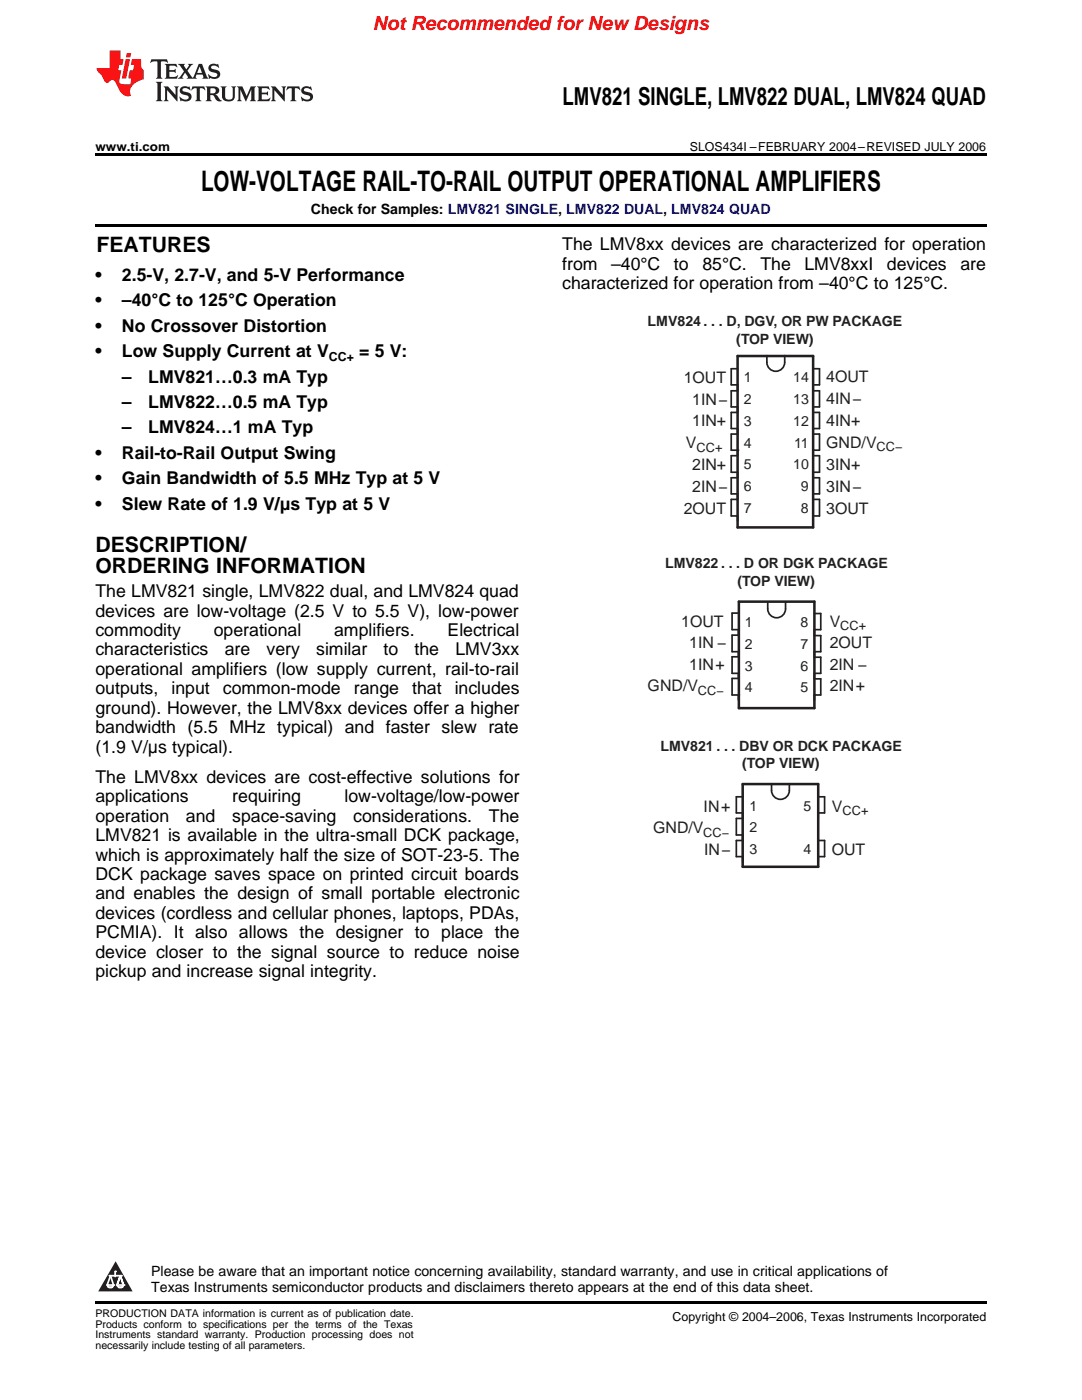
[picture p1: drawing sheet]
<svg xmlns="http://www.w3.org/2000/svg" width="216mm" height="279mm" viewBox="0 0 216 279" stroke-linecap="round" stroke-linejoin="round" font-family="sans-serif">
<defs><g id="words">
<text font-size="5.6" x="40.1" y="38.1">LOW-VOLTAGE RAIL-TO-RAIL OUTPUT OPERATIONAL AMPLIFIERS</text>
<text font-size="4.9" x="112.3" y="21">LMV821 SINGLE, LMV822 DUAL, LMV824 QUAD</text>
<g font-size="4.2">
<text x="19.2" y="50.3">FEATURES</text>
<text x="19" y="110.2">DESCRIPTION/</text>
<text x="19" y="114.4">ORDERING INFORMATION</text>
</g>
<text font-size="3.9" fill="#f00" x="74.4" y="6">Not Recommended for New Designs</text>
<g font-size="3.5">
<text x="112.2" y="50">The LMV8xx devices are characterized for operation</text>
<text x="112.2" y="53.8">from</text>
<text x="122" y="53.8">–40°C</text>
<text x="134.5" y="53.8">to</text>
<text x="140.1" y="53.8">85°C.</text>
<text x="151.7" y="53.8">The</text>
<text x="160.5" y="53.8">LMV8xxI</text>
<text x="177" y="53.8">devices</text>
<text x="191.6" y="53.8">are</text>
<text x="19" y="56">•</text>
<text x="24.3" y="56">2.5-V, 2.7-V, and 5-V Performance</text>
<text x="112.2" y="57.7">characterized for operation from –40°C to 125°C.</text>
<text x="19" y="61.1">•</text>
<text x="24.3" y="61.1">–40°C to 125°C Operation</text>
<text x="19" y="66.2">•</text>
<text x="19" y="71.3">•</text>
<text x="24.3" y="66.2">No Crossover Distortion</text>
<text x="24.3" y="71.3">Low Supply Current at V</text>
<text x="71.6" y="71.3">= 5 V:</text>
<text x="24.3" y="76.3">–</text>
<text x="29.6" y="76.3">LMV821…0.3 mA Typ</text>
<text x="24.3" y="81.4">–</text>
<text x="29.6" y="81.4">LMV822…0.5 mA Typ</text>
<text x="24.3" y="86.5">–</text>
<text x="29.6" y="86.5">LMV824…1 mA Typ</text>
<text x="19" y="91.6">•</text>
<text x="24.3" y="91.6">Rail-to-Rail Output Swing</text>
<text x="19" y="96.7">•</text>
<text x="19" y="101.7">•</text>
<text x="24.3" y="96.7">Gain Bandwidth of 5.5 MHz Typ at 5 V</text>
<text x="24.3" y="101.7">Slew Rate of 1.9 V/μs Typ at 5 V</text>
<text x="19" y="119.2">The LMV821 single, LMV822 dual, and LMV824 quad</text>
<text x="19" y="123">devices are low-voltage (2.5 V to 5.5 V), low-power</text>
<text x="19" y="126.9">commodity</text>
<text x="19" y="130.8">characteristics</text>
<text x="42.7" y="126.9">operational</text>
<text x="44.8" y="130.8">are</text>
<text x="53.2" y="130.8">very</text>
<text x="63.1" y="130.8">similar</text>
<text x="66.7" y="126.9">amplifiers.</text>
<text x="76.5" y="130.8">to</text>
<text x="82.7" y="130.8">the</text>
<text x="89.3" y="126.9">Electrical</text>
<text x="90.9" y="130.8">LMV3xx</text>
<text x="19" y="134.7">operational amplifiers (low supply current, rail-to-rail</text>
<text x="19" y="138.6">outputs,</text>
<text x="19" y="142.5">ground). However, the LMV8xx devices offer a higher</text>
<text x="34.2" y="138.6">input</text>
<text x="44.5" y="138.6">common-mode</text>
<text x="70.6" y="138.6">range</text>
<text x="82.2" y="138.6">that</text>
<text x="90.7" y="138.6">includes</text>
<text x="19" y="146.3">bandwidth (5.5 MHz typical) and faster slew rate</text>
<text x="19" y="150.2">(1.9 V/μs typical).</text>
<text x="19" y="156.2">The LMV8xx devices are cost-effective solutions for</text>
<text x="19" y="160.1">applications</text>
<text x="46.4" y="160.1">requiring</text>
<text x="68.8" y="160.1">low-voltage/low-power</text>
<text x="19" y="164">operation</text>
<text x="19" y="167.9">LMV821 is available in the ultra-small DCK package,</text>
<text x="37.1" y="164">and</text>
<text x="46.3" y="164">space-saving</text>
<text x="70.5" y="164">considerations.</text>
<text x="97.6" y="164">The</text>
<text x="19" y="171.7">which is approximately half the size of SOT-23-5. The</text>
<text x="19" y="175.6">DCK package saves space on printed circuit boards</text>
<text x="19" y="179.5">and enables the design of small portable electronic</text>
<text x="19" y="183.4">devices (cordless and cellular phones, laptops, PDAs,</text>
<text x="19" y="187.3">PCMIA). It also allows the designer to place the</text>
<text x="19" y="191.1">device closer to the signal source to reduce noise</text>
<text x="19" y="195">pickup and increase signal integrity.</text>
</g>
<g font-size="3.2" fill="#231f20">
<text x="136.4" y="76.4">1OUT</text>
<text x="164.9" y="76.3">4OUT</text>
<text x="138.1" y="80.8">1IN−</text>
<text x="164.9" y="80.7">4IN−</text>
<text x="136.8" y="89.5">V</text>
<text x="138.1" y="85.1">1IN+</text>
<text x="164.9" y="85">4IN+</text>
<text x="164.9" y="89.4">GND/V</text>
<text x="138.1" y="93.8">2IN+</text>
<text x="164.9" y="93.7">3IN+</text>
<text x="138.1" y="98.2">2IN−</text>
<text x="164.9" y="98.1">3IN−</text>
<text x="136.4" y="102.6">2OUT</text>
<text x="164.9" y="102.5">3OUT</text>
<text x="135.9" y="125.1">1OUT</text>
<text x="165.6" y="125.1">V</text>
<text x="137.5" y="129.4">1IN −</text>
<text x="165.6" y="129.4">2OUT</text>
<text x="129.2" y="137.9">GND/V</text>
<text x="137.5" y="133.7">1IN+</text>
<text x="165.6" y="133.7">2IN −</text>
<text x="165.6" y="137.9">2IN+</text>
<text x="140.4" y="162">IN+</text>
<text x="166" y="162">V</text>
<text x="130.3" y="166.3">GND/V</text>
<text x="140.5" y="170.7">IN−</text>
<text x="166" y="170.7">OUT</text>
</g>
<g font-size="2.8">
<text x="62.1" y="42.7">Check for Samples: LMV821 SINGLE, LMV822 DUAL, LMV824 QUAD</text>
<text x="30.2" y="254.7">Please be aware that an important notice concerning availability, standard warranty, and use in critical applications of</text>
<text x="30.2" y="257.9">Texas Instruments semiconductor products and disclaimers thereto appears at the end of this data sheet.</text>
</g>
<g font-size="2.8" fill="#231f20">
<text x="129.2" y="65.1">LMV824 . . . D, DGV, OR PW PACKAGE</text>
<text x="146.9" y="68.7">(TOP VIEW)</text>
<text x="148.4" y="76.3">1</text>
<text x="158.3" y="76.3">14</text>
<text x="148.4" y="80.6">2</text>
<text x="158.3" y="80.6">13</text>
<text x="148.4" y="84.9">3</text>
<text x="148.4" y="89.3">4</text>
<text x="158.3" y="84.9">12</text>
<text x="158.4" y="89.3">11</text>
<text x="148.4" y="93.7">5</text>
<text x="158.3" y="93.7">10</text>
<text x="148.4" y="98">6</text>
<text x="159.8" y="98">9</text>
<text x="148.4" y="102.3">7</text>
<text x="159.8" y="102.3">8</text>
<text x="132.7" y="113.3">LMV822 . . . D OR DGK PACKAGE</text>
<text x="147.2" y="116.9">(TOP VIEW)</text>
<text x="148.6" y="125.2">1</text>
<text x="159.7" y="125.2">8</text>
<text x="148.6" y="129.6">2</text>
<text x="159.7" y="129.6">7</text>
<text x="148.6" y="133.9">3</text>
<text x="159.7" y="133.9">6</text>
<text x="148.6" y="138.2">4</text>
<text x="159.7" y="138.2">5</text>
<text x="131.8" y="149.8">LMV821 . . . DBV OR DCK PACKAGE</text>
<text x="148.1" y="153.3">(TOP VIEW)</text>
<text x="149.5" y="161.8">1</text>
<text x="160.3" y="161.8">5</text>
<text x="149.5" y="166.1">2</text>
<text x="149.5" y="170.4">3</text>
<text x="160.3" y="170.4">4</text>
</g>
<g font-size="2.5">
<text x="19" y="30.1">www.ti.com</text>
<text x="137.7" y="30.1">SLOS434I –FEBRUARY 2004–REVISED JULY 2006</text>
<text x="65.6" y="72">CC+</text>
<text x="134.2" y="263.6">Copyright © 2004–2006, Texas Instruments Incorporated</text>
</g>
<g font-size="2.5" fill="#231f20">
<text x="139" y="90.2">CC+</text>
<text x="174.9" y="90.1">CC−</text>
<text x="167.7" y="125.7">CC+</text>
<text x="139.2" y="138.6">CC−</text>
<text x="140.3" y="167">CC−</text>
<text x="168.1" y="162.7">CC+</text>
</g>
<g font-size="2.1">
<text x="19" y="262.9">PRODUCTION DATA information is current as of publication date.</text>
<text x="19" y="265">Products conform to specifications per the terms of the Texas</text>
<text x="19" y="267.1">Instruments standard warranty. Production processing does not</text>
<text x="19" y="269.2">necessarily include testing of all parameters.</text>
</g>
<text font-size=".4" fill="#fff" x="19" y="50.2">1</text>
</g></defs>
<path d="M23.1 251.7l3.4 6h-6.9z" fill="#231f20"/>
<path d="M21.4 256.5h1.2l-.3 .5h-.3a.55 .55 0 0 1-.6-.5z" fill-rule="evenodd" fill="#fff"/>
<path d="M21.4 256.5h1.2l-.3 .5h-.3a.55 .55 0 0 1-.6-.5z" fill="none" stroke="#231f20" stroke-width=".34"/>
<path d="M21.4 256.5h1.2l-.3 .5h-.5z" fill="none" stroke="#fff" stroke-width=".34"/>
<path d="M23 254.7h.1" fill="none" stroke="#fff" stroke-width=".34"/>
<path d="M23 253.7v1z" fill="#fff"/>
<path d="M23 253.7v1z" fill="none" stroke="#fff" stroke-width=".34"/>
<circle cx="23" cy="253.7" r=".17" fill="#fff"/>
<path d="M21.9 254.6h.1" fill="none" stroke="#fff" stroke-width=".34"/>
<path d="M21.9 254.6h2.3z" fill="#fff"/>
<path d="M21.9 254.6h2.3z" fill="none" stroke="#fff" stroke-width=".34"/>
<circle cx="24.2" cy="254.6" r=".17" fill="#fff"/>
<path d="M23.3 256.5h.1" fill="none" stroke="#fff" stroke-width=".34"/>
<path d="M24 254.6l-.7 1.9z" fill="#fff"/>
<path d="M24 254.6l-.7 1.9z" fill="none" stroke="#fff" stroke-width=".34"/>
<path d="M24 254.6l.7 1.9z" fill="#fff"/>
<path d="M24 254.6l.7 1.9z" fill="none" stroke="#fff" stroke-width=".34"/>
<path d="M24.6 256.5h.1" fill="none" stroke="#fff" stroke-width=".34"/>
<circle cx="21.4" cy="256.5" r=".17" fill="#fff"/>
<path d="M22.1 254.6l-.7 1.9z" fill="#fff"/>
<path d="M22.1 254.6l-.7 1.9z" fill="none" stroke="#fff" stroke-width=".34"/>
<path d="M22.1 254.6l.5 1.9z" fill="#fff"/>
<path d="M22.1 254.6l.5 1.9z" fill="none" stroke="#fff" stroke-width=".34"/>
<circle cx="22.6" cy="256.5" r=".17" fill="#fff"/>
<path d="M23.4 256.5h1.3a.65 .65 0 0 1-.7 .5 .65 .65 0 0 1-.6-.5z" fill-rule="evenodd" fill="#fff"/>
<path d="M23.4 256.5h1.3a.65 .65 0 0 1-.7 .5 .65 .65 0 0 1-.6-.5z" fill="none" stroke="#231f20" stroke-width=".34"/>
<path d="M23.4 256.5h1.3l-.4 .5h-.6z" fill="none" stroke="#fff" stroke-width=".34"/>
<path d="M23.3 256.5h.1" fill="none" stroke="#fff" stroke-width=".34"/>
<circle cx="24.7" cy="256.5" r=".17" fill="#fff"/>
<path d="M153 71a2.6 2.6 0 0 0 .9 2.9 1.78 1.78 0 0 0 2.7-1.6v-1.3M162.2 73.6h1.3v3.2h-1.3v1.2h1.3v3.2h-1.3v1.1h1.3v3.2h-1.3v1.1h1.3v3.2h-1.3" fill="none" stroke="#231f20" stroke-width=".34"/>
<path d="M147.2 71h15v34.3h-15z" fill="none" stroke="#231f20" stroke-width=".51"/>
<circle cx="162.2" cy="89.8" r=".17" fill="#231f20"/>
<path d="M147.2 73.6h-1.3v3.2h1.3v1.2h-1.3v3.2h1.3v1.1h-1.3v3.2h1.3v1.1h-1.3v3.2h1.3M162.2 89.8v1.1h1.3v3.3h-1.3v1.1h1.3v3.3h-1.3v1.1h1.3v3.3h-1.3v1" fill="none" stroke="#231f20" stroke-width=".34"/>
<circle cx="147.2" cy="89.8" r=".17" fill="#231f20"/>
<path d="M147.2 89.8v1.1h-1.3v3.3h1.3v1.1h-1.3v3.3h1.3v1.1h-1.3v3.3h1.3v1M153.2 120.2a2.59 2.59 0 0 0 .9 2.8 1.78 1.78 0 0 0 2.6-1.5v-1.3M162.5 122.4h1.3v3.3h-1.3v1.1h1.3v3.3h-1.3v1.1h1.3v3.2h-1.3v1.1h1.3v3.2h-1.3" fill="none" stroke="#231f20" stroke-width=".34"/>
<path d="M147.4 120.1h15.1v21.2h-15.1z" fill="none" stroke="#231f20" stroke-width=".51"/>
<circle cx="162.5" cy="138.7" r=".17" fill="#231f20"/>
<path d="M147.3 122.4h-1.2v3.3h1.2v1.1h-1.2v3.3h1.2v1h-1.2v3.3h1.2v1h-1.2v3.3h1.2M162.5 138.7v1.1" fill="none" stroke="#231f20" stroke-width=".34"/>
<circle cx="147.3" cy="138.7" r=".17" fill="#231f20"/>
<path d="M147.3 138.7v1M148.2 159h-1.3v3.2h1.3v1.1h-1.3v3.3h1.3v1.1h-1.3v3.3h1.3v1.1M154 156.4a2.6 2.6 0 0 0 .8 2.9 1.78 1.78 0 0 0 2.7-1.6v-1.3M163.3 159h1.2v3.2h-1.2v1.1M163.3 167.7h1.2v3.3h-1.2v1.1" fill="none" stroke="#231f20" stroke-width=".34"/>
<path d="M148.2 156.5h15.1v16.5h-15.1z" fill="none" stroke="#231f20" stroke-width=".51"/>
<path d="M30.2 11.8l-.2 .8a1.31 1.31 0 0 1 1.4-.3v2.9l-.3 .5h1.3l-.3-.5v-2.7l.3-.3a1.09 1.09 0 0 1 1.1 .4l-.2-.8zM32.9 12.8l.3 .4v2l-.3 .5h2.4l.2-.7a1.48 1.48 0 0 1-1.7 .3v-1l1 .1 .2 .2v-.9l-.2 .3h-1v-.7l.2-.2a1.73 1.73 0 0 1 1.4 .3l-.2-.6zM35.5 12.8l1.2 1.4-.7 1-.5 .5h1.1l-.2-.3 .5-.9 .6 .9-.2 .3h2l-.3-.3 .2-.5h1.2l.2 .5-.2 .3h1.2l-.3-.4-1-2.5h-.6l-1.3 2.7-1-1.4 1.1-1.3h-1l.2 .2-.5 .9-.5-.9 .2-.2zM39.8 13.3l.5 1.3h-1zM41.9 12.9a.83 .83 0 0 0-.3 1 .83 .83 0 0 0 .8 .5l.8 .2 .2 .3a1 1 0 0 1-1 .5 1 1 0 0 1-.8-.6l.1 .9 .2-.1a1.65 1.65 0 0 0 2-.5 .89 .89 0 0 0-.8-1.2l-.8-.2-.2-.3a.91 .91 0 0 1 1.6 .2l-.2-.8h-.4a1.34 1.34 0 0 0-1.2 .1zM31.1 16.3l.3 .5v2.9l-.3 .5h1.3l-.3-.5v-2.9l.3-.5zM32.7 17.2l.2 .5v2l-.2 .5h.9l-.3-.5 .1-1.7 2 2.2v-2.5l.3-.5h-.9l.2 .3v1.4l-1.5-1.7zM36.2 17.4a.83 .83 0 0 0-.3 .9 .83 .83 0 0 0 .8 .6l.8 .2 .2 .3a1 1 0 0 1-1 .5 1 1 0 0 1-.8-.6l.1 .9 .2-.1a1.66 1.66 0 0 0 2-.5 .89 .89 0 0 0-.9-1.2l-.7-.2-.2-.3a.91 .91 0 0 1 1.6 .2l-.2-.9-.4 .1a1.36 1.36 0 0 0-1.2 .1zM38.4 17.2l-.2 .9a.61 .61 0 0 1 1.1-.3v1.9l-.4 .5h1.3l-.3-.5v-1.9l.2-.2a.81 .81 0 0 1 .8 .5l-.1-.9zM41 17.2l.3 .5v2l-.3 .5h1.3l-.3-.3v-.9a.72 .72 0 0 1 .9 .6 .85 .85 0 0 0 1.4 .5l-.5-.3-.5-.7-.3-.3a.78 .78 0 0 0 .7-.7 .78 .78 0 0 0-.7-.8zM42 17.7l.2-.1a.6 .6 0 0 1 .7 .1 .6 .6 0 0 1 .1 .7l-.2 .2h-.8zM44 17.2l.3 .3a3.4 3.4 0 0 0 .3 2.4 1.57 1.57 0 0 0 2.2-.3l.1-2.1 .2-.3h-1l.3 .5v1.5a.76 .76 0 0 1-.7 .7 .76 .76 0 0 1-.8-.7v-1.5l.3-.5zM47.3 17.2l.3 .5v2l-.3 .5h.9l-.2-.5v-1.8l1 2.3 1.1-2.3v1.8l-.2 .5h1.2l-.3-.5v-2l.3-.5h-1.1l-.8 2-.8-2zM51.3 17.2l.3 .5v2l-.3 .5h2.4l.2-.7a1.49 1.49 0 0 1-1.6 .3l-.1-1h1l.3 .3v-.9l-.3 .3h-1v-.7l.3-.2a1.73 1.73 0 0 1 1.4 .3l-.3-.7zM54.1 17.2l.3 .5v2l-.3 .5h1l-.4-.5 .1-1.7 2 2.2v-2.5l.3-.5h-.9l.2 .3v1.4l-1.5-1.7zM57.4 17.2l-.2 .9a.8 .8 0 0 1 1-.5v2.1l-.3 .5h1.3l-.4-.5v-1.9l.2-.2a.81 .81 0 0 1 .9 .5l-.2-.9zM60.4 17.4a.83 .83 0 0 0-.3 .9 .83 .83 0 0 0 .8 .6l.8 .2 .2 .3a1 1 0 0 1-1 .5 1 1 0 0 1-.8-.6l.2 .9 .1-.1a1.66 1.66 0 0 0 2-.5 .89 .89 0 0 0-.8-1.2l-.8-.2-.2-.3a.91 .91 0 0 1 1.6 .2l-.2-.9-.3 .1a1.35 1.35 0 0 0-1.3 .1z" fill="#231f20"/>
<path d="M21.9 10.1v3.5h-2.6a2.13 2.13 0 0 0 .9 1.4l.4 .6a.94 .94 0 0 0 1.1 .9 .75 .75 0 0 1 .6-.5 .75 .75 0 0 1 .7 .4l.5 1a2.1 2.1 0 0 0 2.6 1.7 2.2 2.2 0 0 1 1.7-3l.9-.3v-1.8a1.16 1.16 0 0 1-.5-1v-1.2h-1.9l-.2 1.2h.7l-.3 1h-.6l-.3 1.3v.3l.6 .1-.2 1.1h-.9a.93 .93 0 0 1-1.3-.8l.4-2h-.6l.2-1h.6l.3-1.2h-.6v-1.7zM25.1 11.8l-.8 3.9h.9l.7-3.9zM25.3 10.6l-.2 .9h.9l.2-.9z" fill="#ee1d23"/>
<path d="M19 30.6h177.8v.5h-177.8zM19 44.7h177.8v.5h-177.8zM19 259.7h177.8v.5h-177.8z" fill="#000"/>
<use href="#words"/>
</svg>
